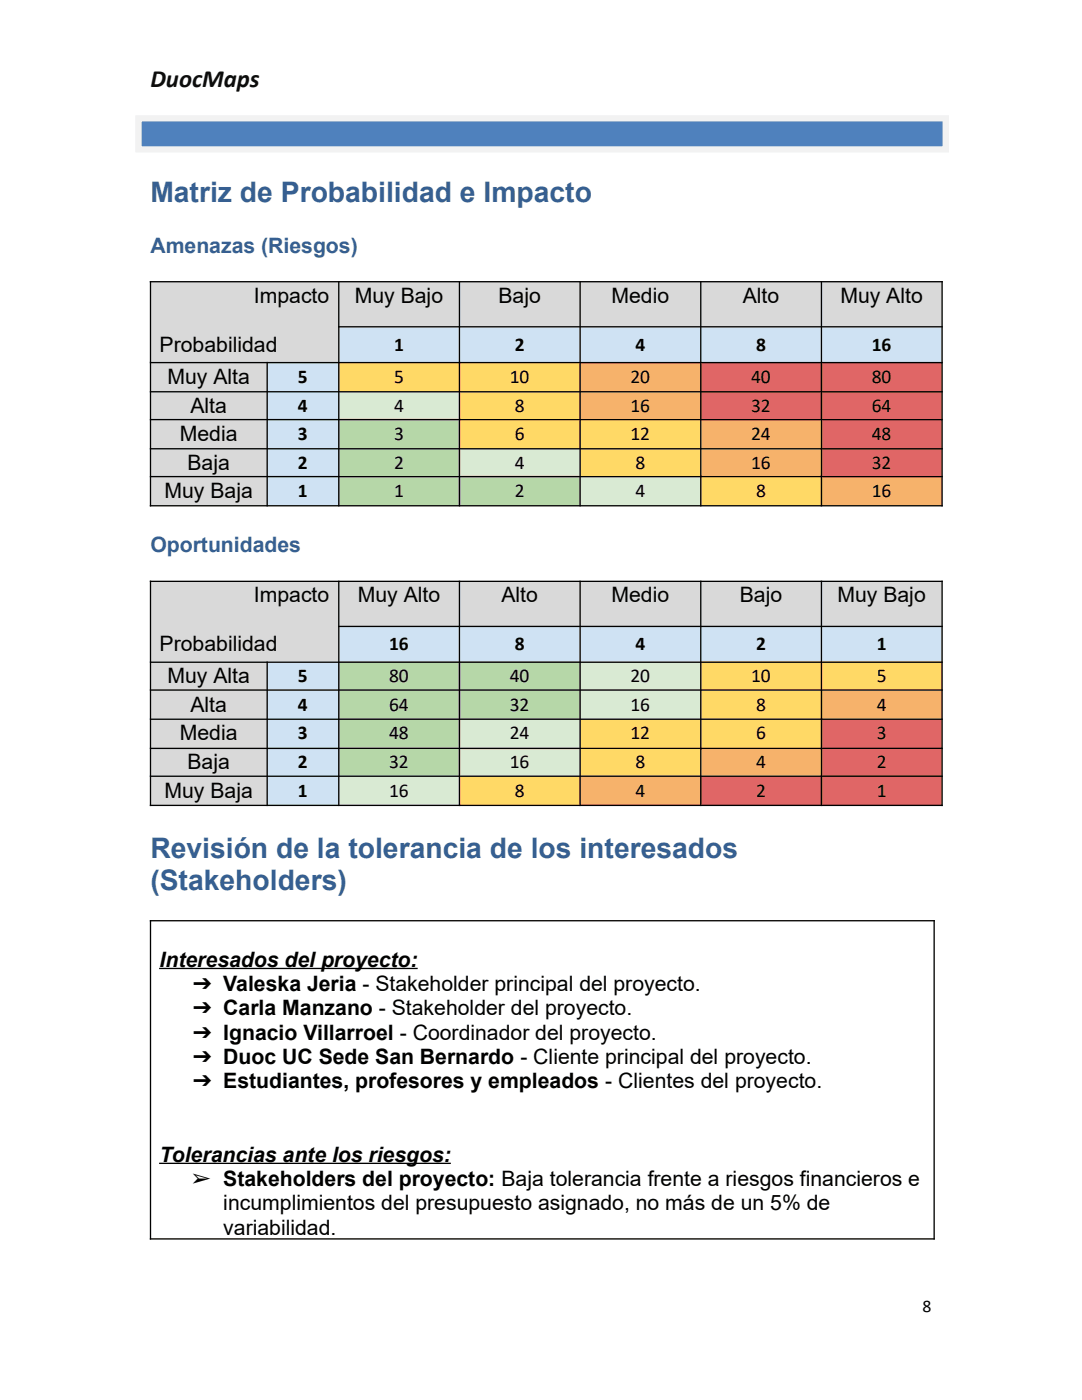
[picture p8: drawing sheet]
<svg xmlns="http://www.w3.org/2000/svg" width="216mm" height="279mm" viewBox="0 0 216 279" stroke-linecap="round" stroke-linejoin="round" font-family="sans-serif">
<defs><g id="words">
<g font-size="5.6" fill="#365f91">
<text x="30" y="40.3">Matriz de Probabilidad e Impacto</text>
<text x="30" y="171.2">Revisión de la tolerancia de los interesados</text>
<text x="30" y="177.6">(Stakeholders)</text>
</g>
<text font-size="4.9" fill="#0d0d0d" x="30" y="17.3">DuocMaps</text>
<g font-size="4.2" fill="#365f91">
<text x="30" y="50.4">Amenazas (Riesgos)</text>
<text x="30" y="110.1">Oportunidades</text>
</g>
<g font-size="4.2">
<text x="50.7" y="60.5">Impacto</text>
<text x="70.8" y="60.5">Muy Bajo</text>
<text x="99.5" y="60.5">Bajo</text>
<text x="122" y="60.5">Medio</text>
<text x="148.2" y="60.5">Alto</text>
<text x="167.7" y="60.5">Muy Alto</text>
<text x="31.9" y="70.2">Probabilidad</text>
<text x="33.4" y="76.6">Muy Alta</text>
<text x="38" y="82.3">Alta</text>
<text x="35.9" y="88">Media</text>
<text x="37.4" y="93.8">Baja</text>
<text x="32.8" y="99.5">Muy Baja</text>
<text x="50.7" y="120.2">Impacto</text>
<text x="71.4" y="120.2">Muy Alto</text>
<text x="100" y="120.2">Alto</text>
<text x="122" y="120.2">Medio</text>
<text x="147.6" y="120.2">Bajo</text>
<text x="167.1" y="120.2">Muy Bajo</text>
<text x="31.9" y="129.9">Probabilidad</text>
<text x="33.4" y="136.3">Muy Alta</text>
<text x="38" y="142">Alta</text>
<text x="35.9" y="147.8">Media</text>
<text x="37.4" y="153.5">Baja</text>
<text x="32.8" y="159.2">Muy Baja</text>
<text x="31.9" y="192.9">Interesados del proyecto:</text>
<text x="38.2" y="197.8">➔ Valeska Jeria - Stakeholder principal del proyecto.</text>
<text x="38.2" y="202.6">➔ Carla Manzano - Stakeholder del proyecto.</text>
<text x="38.2" y="207.5">➔ Ignacio Villarroel - Coordinador del proyecto.</text>
<text x="38.2" y="212.4">➔ Duoc UC Sede San Bernardo - Cliente principal del proyecto.</text>
<text x="38.2" y="217.2">➔ Estudiantes, profesores y empleados - Clientes del proyecto.</text>
<text x="31.9" y="231.8">Tolerancias ante los riesgos:</text>
<text x="38.2" y="236.7">➢ Stakeholders del proyecto: Baja tolerancia frente a riesgos financieros e</text>
<text x="44.6" y="241.6">incumplimientos del presupuesto asignado, no más de un 5% de</text>
<text x="44.6" y="246.4">variabilidad.</text>
</g>
<g font-size="3.9">
<text x="78.6" y="70">1</text>
<text x="102.7" y="70">2</text>
<text x="126.8" y="70">4</text>
<text x="150.9" y="70">8</text>
<text x="174" y="70">16</text>
<text x="59.4" y="76.4">5</text>
<text x="78.6" y="76.4">5</text>
<text x="101.7" y="76.4">10</text>
<text x="125.8" y="76.4">20</text>
<text x="149.9" y="76.4">40</text>
<text x="174" y="76.4">80</text>
<text x="59.4" y="82.1">4</text>
<text x="78.6" y="82.1">4</text>
<text x="102.7" y="82.1">8</text>
<text x="125.8" y="82.1">16</text>
<text x="149.9" y="82.1">32</text>
<text x="174" y="82.1">64</text>
<text x="59.4" y="87.8">3</text>
<text x="78.6" y="87.8">3</text>
<text x="102.7" y="87.8">6</text>
<text x="125.8" y="87.8">12</text>
<text x="149.9" y="87.8">24</text>
<text x="174" y="87.8">48</text>
<text x="59.4" y="93.6">2</text>
<text x="78.6" y="93.6">2</text>
<text x="102.7" y="93.6">4</text>
<text x="126.8" y="93.6">8</text>
<text x="149.9" y="93.6">16</text>
<text x="174" y="93.6">32</text>
<text x="59.4" y="99.3">1</text>
<text x="78.6" y="99.3">1</text>
<text x="102.7" y="99.3">2</text>
<text x="126.8" y="99.3">4</text>
<text x="150.9" y="99.3">8</text>
<text x="174" y="99.3">16</text>
<text x="77.6" y="129.7">16</text>
<text x="102.7" y="129.7">8</text>
<text x="126.8" y="129.7">4</text>
<text x="150.9" y="129.7">2</text>
<text x="174.9" y="129.7">1</text>
<text x="59.4" y="136.1">5</text>
<text x="77.6" y="136.1">80</text>
<text x="101.7" y="136.1">40</text>
<text x="125.8" y="136.1">20</text>
<text x="149.9" y="136.1">10</text>
<text x="174.9" y="136.1">5</text>
<text x="59.4" y="141.8">4</text>
<text x="77.6" y="141.8">64</text>
<text x="101.7" y="141.8">32</text>
<text x="125.8" y="141.8">16</text>
<text x="150.9" y="141.8">8</text>
<text x="174.9" y="141.8">4</text>
<text x="59.4" y="147.6">3</text>
<text x="77.6" y="147.6">48</text>
<text x="101.7" y="147.6">24</text>
<text x="125.8" y="147.6">12</text>
<text x="150.9" y="147.6">6</text>
<text x="174.9" y="147.6">3</text>
<text x="59.4" y="153.3">2</text>
<text x="77.6" y="153.3">32</text>
<text x="101.7" y="153.3">16</text>
<text x="126.8" y="153.3">8</text>
<text x="150.9" y="153.3">4</text>
<text x="174.9" y="153.3">2</text>
<text x="59.4" y="159">1</text>
<text x="77.6" y="159">16</text>
<text x="102.7" y="159">8</text>
<text x="126.8" y="159">4</text>
<text x="150.9" y="159">2</text>
<text x="174.9" y="159">1</text>
</g>
<text font-size="3.5" x="184" y="261.8">8</text>
</g></defs>
<g fill="#d9d9d9">
<path d="M30 56.2h37.6v16.2h-37.6z"/>
<path d="M67.6 56.2h24.1v9h-24.1z"/>
<path d="M91.7 56.2h24v9h-24z"/>
<path d="M115.7 56.2h24.1v9h-24.1z"/>
<path d="M139.8 56.2h24.1v9h-24.1z"/>
<path d="M163.9 56.2h24.1v9h-24.1z"/>
</g>
<g fill="#cfe2f3">
<path d="M67.6 65.2h24.1v7.2h-24.1z"/>
<path d="M91.7 65.2h24v7.2h-24z"/>
<path d="M115.7 65.2h24.1v7.2h-24.1z"/>
<path d="M139.8 65.2h24.1v7.2h-24.1z"/>
<path d="M163.9 65.2h24.1v7.2h-24.1z"/>
</g>
<path d="M30 72.4h23.3v5.8h-23.3z" fill="#d9d9d9"/>
<path d="M53.3 72.4h14.3v5.8h-14.3z" fill="#cfe2f3"/>
<g fill="#ffd966">
<path d="M67.6 72.4h24.1v5.8h-24.1z"/>
<path d="M91.7 72.4h24v5.8h-24z"/>
</g>
<path d="M115.7 72.4h24.1v5.8h-24.1z" fill="#f6b26b"/>
<g fill="#e06666">
<path d="M139.8 72.4h24.1v5.8h-24.1z"/>
<path d="M163.9 72.4h24.1v5.8h-24.1z"/>
</g>
<path d="M30 78.2h23.3v5.6h-23.3z" fill="#d9d9d9"/>
<path d="M53.3 78.2h14.3v5.6h-14.3z" fill="#cfe2f3"/>
<path d="M67.6 78.2h24.1v5.6h-24.1z" fill="#d9ead3"/>
<path d="M91.7 78.2h24v5.6h-24z" fill="#ffd966"/>
<path d="M115.7 78.2h24.1v5.6h-24.1z" fill="#f6b26b"/>
<g fill="#e06666">
<path d="M139.8 78.2h24.1v5.6h-24.1z"/>
<path d="M163.9 78.2h24.1v5.6h-24.1z"/>
</g>
<path d="M30 83.8h23.3v5.8h-23.3z" fill="#d9d9d9"/>
<path d="M53.3 83.8h14.3v5.8h-14.3z" fill="#cfe2f3"/>
<path d="M67.6 83.8h24.1v5.8h-24.1z" fill="#b6d7a8"/>
<g fill="#ffd966">
<path d="M91.7 83.8h24v5.8h-24z"/>
<path d="M115.7 83.8h24.1v5.8h-24.1z"/>
</g>
<path d="M139.8 83.8h24.1v5.8h-24.1z" fill="#f6b26b"/>
<path d="M163.9 83.8h24.1v5.8h-24.1z" fill="#e06666"/>
<path d="M30 89.6h23.3v5.5h-23.3z" fill="#d9d9d9"/>
<path d="M53.3 89.6h14.3v5.5h-14.3z" fill="#cfe2f3"/>
<path d="M67.6 89.6h24.1v5.5h-24.1z" fill="#b6d7a8"/>
<path d="M91.7 89.6h24v5.5h-24z" fill="#d9ead3"/>
<path d="M115.7 89.6h24.1v5.5h-24.1z" fill="#ffd966"/>
<path d="M139.8 89.6h24.1v5.5h-24.1z" fill="#f6b26b"/>
<path d="M163.9 89.6h24.1v5.5h-24.1z" fill="#e06666"/>
<path d="M30 95.1h23.3v5.9h-23.3z" fill="#d9d9d9"/>
<path d="M53.3 95.1h14.3v5.9h-14.3z" fill="#cfe2f3"/>
<g fill="#b6d7a8">
<path d="M67.6 95.1h24.1v5.9h-24.1z"/>
<path d="M91.7 95.1h24v5.9h-24z"/>
</g>
<path d="M115.7 95.1h24.1v5.9h-24.1z" fill="#d9ead3"/>
<path d="M139.8 95.1h24.1v5.9h-24.1z" fill="#ffd966"/>
<path d="M163.9 95.1h24.1v5.9h-24.1z" fill="#f6b26b"/>
<g fill="#d9d9d9">
<path d="M30 116h37.6v16.1h-37.6z"/>
<path d="M67.6 116h24.1v9h-24.1z"/>
<path d="M91.7 116h24v9h-24z"/>
<path d="M115.7 116h24.1v9h-24.1z"/>
<path d="M139.8 116h24.1v9h-24.1z"/>
<path d="M163.9 116h24.1v9h-24.1z"/>
</g>
<g fill="#cfe2f3">
<path d="M67.6 125h24.1v7.1h-24.1z"/>
<path d="M91.7 125h24v7.1h-24z"/>
<path d="M115.7 125h24.1v7.1h-24.1z"/>
<path d="M139.8 125h24.1v7.1h-24.1z"/>
<path d="M163.9 125h24.1v7.1h-24.1z"/>
</g>
<path d="M30 132.1h23.3v5.8h-23.3z" fill="#d9d9d9"/>
<path d="M53.3 132.1h14.3v5.8h-14.3z" fill="#cfe2f3"/>
<g fill="#b6d7a8">
<path d="M67.6 132.1h24.1v5.8h-24.1z"/>
<path d="M91.7 132.1h24v5.8h-24z"/>
</g>
<path d="M115.7 132.1h24.1v5.8h-24.1z" fill="#d9ead3"/>
<g fill="#ffd966">
<path d="M139.8 132.1h24.1v5.8h-24.1z"/>
<path d="M163.9 132.1h24.1v5.8h-24.1z"/>
</g>
<path d="M30 137.9h23.3v5.6h-23.3z" fill="#d9d9d9"/>
<path d="M53.3 137.9h14.3v5.6h-14.3z" fill="#cfe2f3"/>
<g fill="#b6d7a8">
<path d="M67.6 137.9h24.1v5.6h-24.1z"/>
<path d="M91.7 137.9h24v5.6h-24z"/>
</g>
<path d="M115.7 137.9h24.1v5.6h-24.1z" fill="#d9ead3"/>
<path d="M139.8 137.9h24.1v5.6h-24.1z" fill="#ffd966"/>
<path d="M163.9 137.9h24.1v5.6h-24.1z" fill="#f6b26b"/>
<path d="M30 143.5h23.3v5.8h-23.3z" fill="#d9d9d9"/>
<path d="M53.3 143.5h14.3v5.8h-14.3z" fill="#cfe2f3"/>
<path d="M67.6 143.5h24.1v5.8h-24.1z" fill="#b6d7a8"/>
<path d="M91.7 143.5h24v5.8h-24z" fill="#d9ead3"/>
<g fill="#ffd966">
<path d="M115.7 143.5h24.1v5.8h-24.1z"/>
<path d="M139.8 143.5h24.1v5.8h-24.1z"/>
</g>
<path d="M163.9 143.5h24.1v5.8h-24.1z" fill="#e06666"/>
<path d="M30 149.3h23.3v5.6h-23.3z" fill="#d9d9d9"/>
<path d="M53.3 149.3h14.3v5.6h-14.3z" fill="#cfe2f3"/>
<path d="M67.6 149.3h24.1v5.6h-24.1z" fill="#b6d7a8"/>
<path d="M91.7 149.3h24v5.6h-24z" fill="#d9ead3"/>
<path d="M115.7 149.3h24.1v5.6h-24.1z" fill="#ffd966"/>
<path d="M139.8 149.3h24.1v5.6h-24.1z" fill="#f6b26b"/>
<path d="M163.9 149.3h24.1v5.6h-24.1z" fill="#e06666"/>
<path d="M30 154.9h23.3v5.8h-23.3z" fill="#d9d9d9"/>
<path d="M53.3 154.9h14.3v5.8h-14.3z" fill="#cfe2f3"/>
<path d="M67.6 154.9h24.1v5.8h-24.1z" fill="#d9ead3"/>
<path d="M91.7 154.9h24v5.8h-24z" fill="#ffd966"/>
<path d="M115.7 154.9h24.1v5.8h-24.1z" fill="#f6b26b"/>
<g fill="#e06666">
<path d="M139.8 154.9h24.1v5.8h-24.1z"/>
<path d="M163.9 154.9h24.1v5.8h-24.1z"/>
</g>
<g fill="none" stroke="#000" stroke-width=".26">
<path d="M29.9 56.2h158.2M30 56.1v45M67.6 56.1v45M91.7 56.1v45M115.8 56.1v45M139.8 56.1v45M163.9 56.1v45M188 56.1v45M29.9 72.4h158.2M29.9 78.2h158.2M53.3 72.2v28.9M67.5 65.2h120.6"/>
<path d="M29.9 83.7h158.2M29.9 89.6h158.2M29.9 95.1h158.2M29.9 100.9h158.2M29.9 116h158.2M30 115.9v45M67.6 115.9v45M91.7 115.9v45M115.8 115.9v45M139.8 115.9v45M163.9 115.9v45M188 115.9v45"/>
<path d="M29.9 132.2h158.2M29.9 137.7h158.2M53.3 132v28.9M67.5 125h120.6M29.9 143.5h158.2M29.9 149.4h158.2M29.9 154.9h158.2M29.9 160.7h158.2M29.9 183.8h156.6M30 183.6v63.8M31.7 193.3h51.6M186.4 183.6v63.8"/>
<path d="M31.7 232.2h58.3M29.9 247.3h156.6"/>
</g>
<path d="M27.6 23.6h161.1v6.2h-161.1z" fill-rule="evenodd" fill="#4f81bd"/>
<path d="M27.6 23.6h161.1v6.2h-161.1z" fill="none" stroke="#f2f2f2" stroke-width="1.2" stroke-linecap="butt"/>
<use href="#words"/>
</svg>
